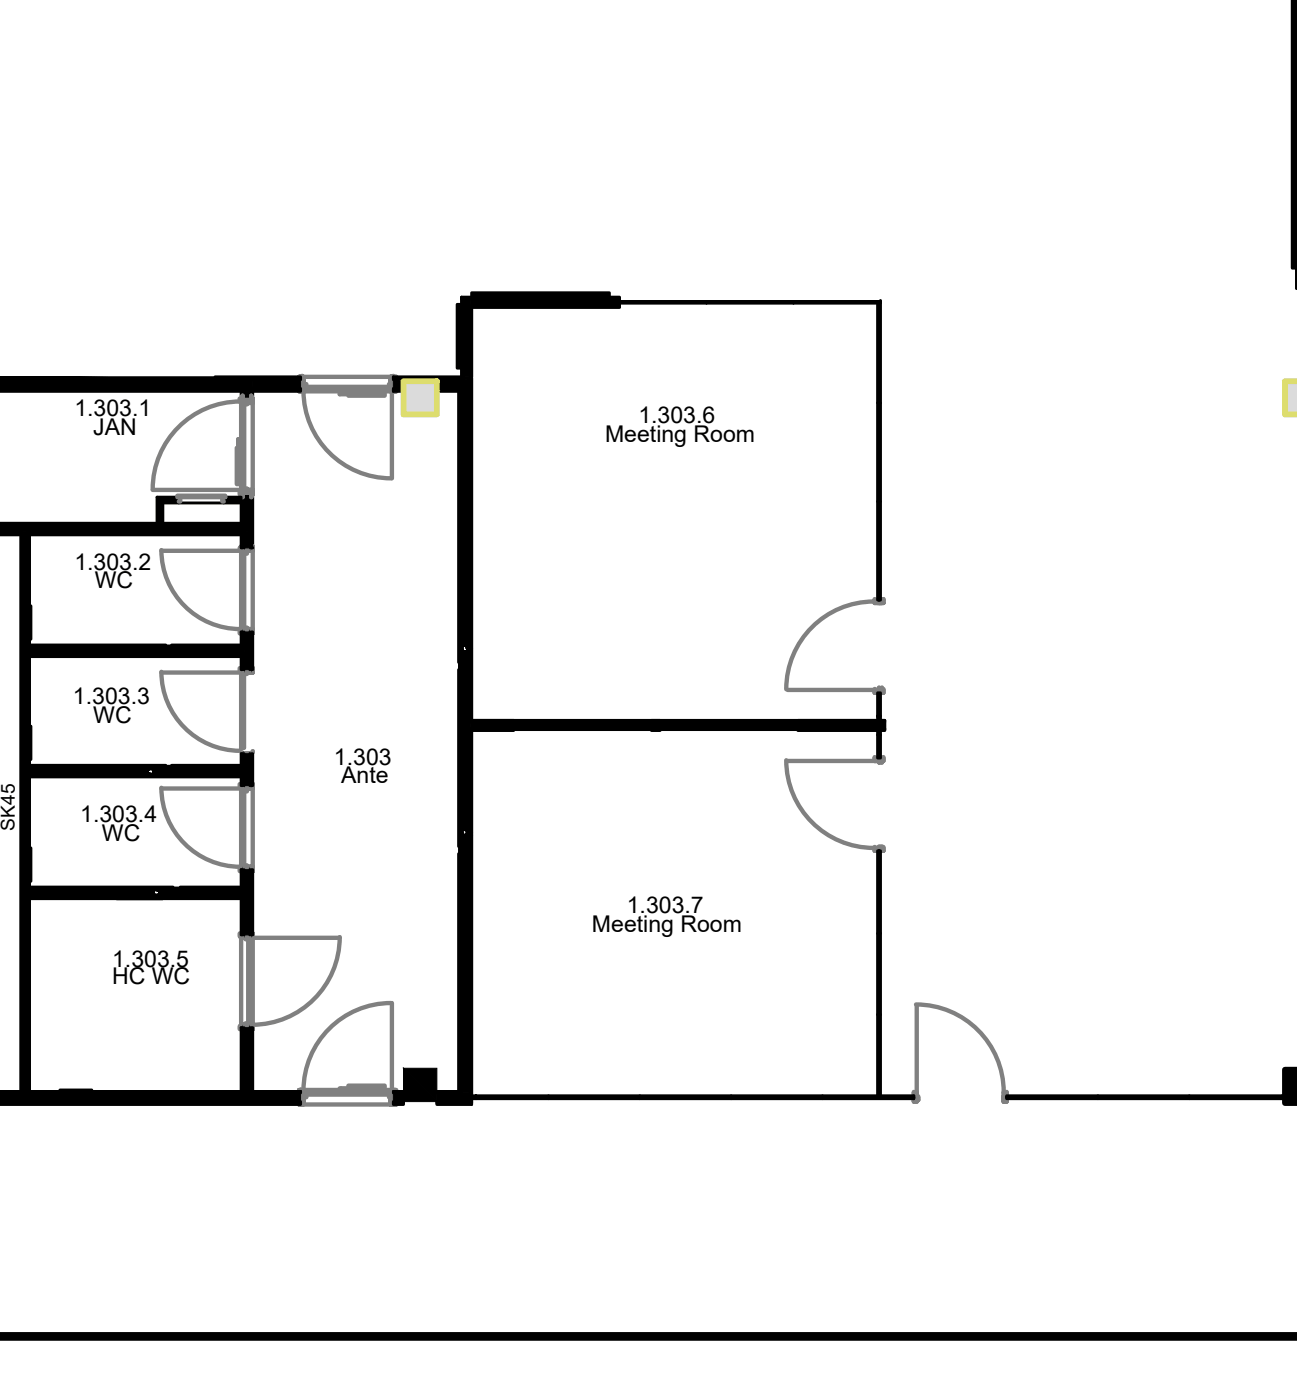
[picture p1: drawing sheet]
<svg xmlns="http://www.w3.org/2000/svg" width="38mm" height="41mm" viewBox="0 0 38 41" stroke-linecap="round" stroke-linejoin="round" font-family="sans-serif">
<defs><g id="words">
<g font-size=".7">
<text x="2.2" y="12.1">1.303.1</text>
<text x="2.2" y="16.6">1.303.2</text>
<text x="2.7" y="12.7">JAN</text>
<text x="2.8" y="17.2">WC</text>
<text x="17.7" y="12.9">Meeting Room</text>
<text x="18.6" y="12.4">1.303.6</text>
<text x="2.1" y="20.6">1.303.3</text>
<text x="2.7" y="21.1">WC</text>
<text x="9.8" y="22.4">1.303</text>
<text x="10" y="22.9">Ante</text>
<text x="2.3" y="24">1.303.4</text>
<text x="3" y="24.6">WC</text>
<text x="3.3" y="28.7">HC WC</text>
<text x="3.3" y="28.2">1.303.5</text>
<text x="17.3" y="27.2">Meeting Room</text>
<text x="18.3" y="26.7">1.303.7</text>
</g>
<text font-size=".6" x=".4" y="24.3" transform="rotate(-90 .4 24.3)">SK45</text>
</g></defs>
<!-- layer: A-DETL-GENF-OTLN -->
<path d="M11.8 31.2l1 1v-1zM11.8 31.2l1 1h-1z" fill="#000" stroke="#000" stroke-width=".03"/>
<!-- layer: A-WALL-____-PATT -->
<g fill="#000" stroke="#000" stroke-width=".03">
<path d="M13.5 18.9h.1zM4.6 26h2.5zM13.5 24.3h.1z"/>
<path d="M37.9 -.1v8.5zM37.9 -.1v8.5z"/>
<path d="M37.7 -.1l.2 3.3v-3.3zM37.7 -.1l.2 3.3h-.2z"/>
<path d="M37.9 -.1v8.5zM37.9 -.1v8.5z"/>
<path d="M37.9 -.1v8.5zM37.9 -.1v8.5z"/>
<path d="M-.1 15.6h.7zM-.1 15.6h.7z"/>
<path d="M-.1 15.5l.7 .1zM-.1 15.5l.7 .1z"/>
<path d="M.6 15.5l.2 16.4v-16.4zM.6 15.5l.2 16.4h-.2z"/>
<path d="M.9 15.6v2.8zM.9 15.6v2.8z"/>
<path d="M.9 18.4v.5zM.9 18.4v.5z"/>
<path d="M.9 19.1v3.3zM.9 19.1v3.3z"/>
<path d="M.8 15.6l.1 2.8zM.8 15.6l.1 2.8z"/>
<path d="M.8 18.4l.1 .5zM.8 18.4l.1 .5z"/>
<path d="M.8 19.1l.1 2.4zM.8 19.1l.1 2.4z"/>
<path d="M4.6 14.6v.7zM4.6 14.6v.7z"/>
<path d="M4.7 14.7l.1 .6v-.6zM4.7 14.7l.1 .6h-.1z"/>
<path d="M4.7 14.6l.5 .1v-.1zM4.7 14.6l.5 .1h-.5z"/>
<path d="M4.6 14.6h.6zM4.6 14.6h.6z"/>
<path d="M-.1 15.3h7.1zM-.1 15.3h7.1z"/>
<path d="M-.1 15.3l7.1 .1zM-.1 15.3l7.1 .1z"/>
<path d="M.9 19.1l6.1 .1zM.9 19.1l6.1 .1z"/>
<path d="M.9 18.8l6.1 .1zM.9 18.8l6.1 .1z"/>
<path d="M.9 18.9h6.1zM.9 18.9h6.1z"/>
<path d="M6.5 14.6l.5 .1v-.1zM6.5 14.6l.5 .1h-.5z"/>
<path d="M6.5 14.6h.5zM6.5 14.6h.5z"/>
<path d="M7 11.4l.1 .3zM7 11.4l.1 .3z"/>
<path d="M7 14.4l.1 1zM7 14.4l.1 1z"/>
<path d="M.9 15.6h6.2zM.9 15.6h6.2z"/>
<path d="M.9 19.1h6.2zM.9 19.1h6.2z"/>
<path d="M-.1 11.4h7.2zM-.1 11.4h7.2z"/>
<path d="M7 15.6l.1 .4zM7 15.6l.1 .4z"/>
<path d="M7 18.5l.1 .4zM7 18.5l.1 .4z"/>
<path d="M7 19.1l.1 .5zM7 19.1l.1 .5z"/>
<path d="M-.1 15.4l7.2 .1v-.1zM-.1 15.4l7.2 .1h-7.2z"/>
<path d="M.8 15.5l6.3 .1zM.8 15.5l6.3 .1z"/>
<path d="M.8 18.9l6.3 .2v-.2zM.8 18.9l6.3 .2h-6.3z"/>
<path d="M-.1 11.3l7.2 .1zM-.1 11.3l7.2 .1z"/>
<path d="M7.1 15.6v.3zM7.1 15.6v.3z"/>
<path d="M7.1 15.9v.1zM7.1 15.9v.1z"/>
<path d="M7.1 18.5v.1zM7.1 18.5v.1z"/>
<path d="M7.1 18.6v.3zM7.1 18.6v.3z"/>
<path d="M7.1 19.1v.3zM7.1 19.1v.3z"/>
<path d="M7.1 19.4v.2zM7.1 19.4v.2z"/>
<path d="M7.1 11.3l.2 .1v-.1zM7.1 11.3l.2 .1h-.2z"/>
<path d="M7.1 11.4l.2 .3v-.3zM7.1 11.4l.2 .3h-.2z"/>
<path d="M7.1 14.4l.2 1.1v-1.1zM7.1 14.4l.2 1.1h-.2z"/>
<path d="M7.1 15.5l.2 .5v-.5zM7.1 15.5l.2 .5h-.2z"/>
<path d="M7.1 18.5l.2 1.1v-1.1zM7.1 18.5l.2 1.1h-.2z"/>
<path d="M7.3 11.4v.2zM7.3 11.4v.2z"/>
<path d="M7.3 11.6v.1zM7.3 11.6v.1z"/>
<path d="M7.3 14.4v.1zM7.3 14.4v.1z"/>
<path d="M7.3 14.5v1.1zM7.3 14.5v1.1z"/>
<path d="M7.3 15.6v.3zM7.3 15.6v.3z"/>
<path d="M7.3 15.9v.1zM7.3 15.9v.1z"/>
<path d="M7.3 18.5v.1zM7.3 18.5v.1z"/>
<path d="M7.3 18.6v.8zM7.3 18.6v.8z"/>
<path d="M7.3 19.4v.2zM7.3 19.4v.2z"/>
<path d="M7.3 11.4l.1 .3zM7.3 11.4l.1 .3z"/>
<path d="M7.3 14.4l.1 1.2zM7.3 14.4l.1 1.2z"/>
<path d="M7.3 11.4h.1zM7.3 11.4h.1z"/>
<path d="M-.1 11h7.5zM-.1 11h7.5z"/>
<path d="M-.1 11l7.5 .1zM-.1 11l7.5 .1z"/>
<path d="M-.1 11.1l7.5 .2v-.2zM-.1 11.1l7.5 .2h-7.5z"/>
<path d="M7.3 11.3l.1 .1zM7.3 11.3l.1 .1z"/>
<path d="M7.3 15.6l.1 .4zM7.3 15.6l.1 .4z"/>
<path d="M7.3 18.5l.1 1.1zM7.3 18.5l.1 1.1z"/>
<path d="M7.4 11.1h1.3zM7.4 11.1h1.3z"/>
<path d="M7.4 11.3h1.4zM7.4 11.3h1.4z"/>
<path d="M7.4 11.3h1.3zM7.4 11.3h1.3z"/>
<path d="M7.4 11.4h1.4zM7.4 11.4h1.4z"/>
<path d="M7.4 11h1.4zM7.4 11h1.4z"/>
<path d="M7.4 11l1.4 .1zM7.4 11l1.4 .1z"/>
<path d="M7.4 11.1l1.4 .2v-.2zM7.4 11.1l1.4 .2h-1.4z"/>
<path d="M7.4 11.3l1.4 .1zM7.4 11.3l1.4 .1z"/>
<path d="M11.6 11.1h.2zM11.6 11.1h.2z"/>
<path d="M11.6 11.3h.2zM11.6 11.3h.2z"/>
<path d="M11.5 11.4h.3zM11.5 11.4h.3z"/>
<path d="M11.5 11h.3zM11.5 11h.3z"/>
<path d="M11.5 11l.3 .1zM11.5 11l.3 .1z"/>
<path d="M11.5 11.1l.3 .2v-.2zM11.5 11.1l.3 .2h-.3z"/>
<path d="M11.5 11.3l.3 .1zM11.5 11.3l.3 .1z"/>
<path d="M13.4 11.4v20.5zM13.4 11.4v20.5z"/>
<path d="M12.8 11.3l.6 .1zM12.8 11.3l.6 .1z"/>
<path d="M13.5 18.9h.1zM13.5 18.9h.1z"/>
<path d="M13.5 19h.1zM13.5 19h.1z"/>
<path d="M13.4 11.3l.1 20.6zM13.4 11.3l.1 20.6z"/>
<path d="M12.8 11h.7zM12.8 11h.7z"/>
<path d="M12.8 11l.7 .1zM12.8 11l.7 .1z"/>
<path d="M12.8 11.1l.7 .2v-.2zM12.8 11.1l.7 .2h-.7zM12.8 11.3h.7zM12.8 11.3h.7z"/>
<path d="M13.3 8.9l.2 1.9v-1.9zM13.3 8.9l.2 1.9h-.2z"/>
<path d="M13.5 8.7v2.4zM13.5 8.7v2.4z"/>
<path d="M13.5 8.7v2.4zM13.5 8.7v2.4z"/>
<path d="M13.5 19h.1zM13.5 19h.1z"/>
<path d="M13.6 18.9h.1zM13.6 18.9h.1z"/>
<path d="M13.6 18.9h.1zM13.6 18.9h.1z"/>
<path d="M13.6 19h.1zM13.6 19h.1z"/>
<path d="M13.6 19h.1zM13.6 19h.1z"/>
<path d="M13.6 19h.1zM13.6 19h.1z"/>
<path d="M13.6 19h.1zM13.6 19h.1z"/>
<path d="M13.5 11.1l.2 7.8v-7.8zM13.5 11.1l.2 7.8h-.2z"/>
<path d="M13.6 18.9h.1zM13.6 18.9h.1z"/>
<path d="M13.6 18.9h.1zM13.6 18.9h.1z"/>
<path d="M13.6 18.9h.1zM13.6 18.9h.1z"/>
<path d="M13.6 18.9l.1 .1zM13.6 18.9l.1 .1z"/>
<path d="M13.6 19h.1zM13.6 19h.1z"/>
<path d="M13.6 19h.1zM13.6 19h.1z"/>
<path d="M13.5 19l.2 5.3v-5.3zM13.5 19l.2 5.3h-.2z"/>
<path d="M13.5 8.7l.2 2.3v-2.3zM13.5 8.7l.2 2.3h-.2z"/>
<path d="M13.5 11l.2 .1v-.1zM13.5 11l.2 .1h-.2z"/>
<path d="M13.7 9h4.4zM13.7 9h4.4z"/>
<path d="M13.8 11v10zM13.8 11v10z"/>
<path d="M13.7 11l.1 9.4zM13.7 11l.1 9.4z"/>
<path d="M13.8 9v2zM13.8 9v2z"/>
<path d="M13.7 9l.1 2zM13.7 9l.1 2z"/>
<path d="M13.8 8.6l4 .1v-.1zM13.8 8.6l4 .1h-4z"/>
<path d="M13.5 8.7h4.6zM13.5 8.7h4.6zM13.5 8.7h4.6zM13.5 8.7h4.6z"/>
<path d="M13.7 8.7l4.4 .2v-.2zM13.7 8.7l4.4 .2h-4.4z"/>
<path d="M13.7 8.9l4.4 .1zM13.7 8.9l4.4 .1z"/>
<path d="M37.7 3.2l.2 4.6v-4.6zM37.7 3.2l.2 4.6h-.2z"/>
<path d="M-.1 31.9h.7zM-.1 31.9h.7z"/>
<path d="M-.1 31.9h8.8zM-.1 31.9h8.8z"/>
<path d="M-.1 32.2h8.8zM-.1 32.2h8.8z"/>
<path d="M-.1 31.9h.7zM-.1 31.9h.7z"/>
<path d="M.8 26h6.3zM.8 26h6.3z"/>
<path d="M.8 26h3.7zM.8 26h3.7zM.8 26h3.7zM.8 26h3.7z"/>
<path d="M.8 26h3.7zM.8 26h3.7z"/>
<path d="M.8 26h3.7zM.8 26h3.7z"/>
<path d="M.8 26.1h3.7zM.8 26.1h3.7z"/>
<path d="M.8 26.1h3.7zM.8 26.1h3.7z"/>
<path d="M.8 22.5h3.6zM.8 22.5h3.6z"/>
<path d="M.8 22.5h3.6zM.8 22.5h3.6z"/>
<path d="M.8 22.5h3.5zM.8 22.5h3.5z"/>
<path d="M.8 22.6h3.6zM.8 22.6h3.6z"/>
<path d="M.8 22.6h3.6zM.8 22.6h3.6z"/>
<path d="M.8 22.6h6.3zM.8 22.6h6.3z"/>
<path d="M.6 31.9h.2zM.6 31.9h.2z"/>
<path d="M.9 22.6v3.3zM.9 22.6v3.3z"/>
<path d="M.9 26.2v5.7zM.9 26.2v5.7z"/>
<path d="M.8 21.5l.1 .9zM.8 21.5l.1 .9z"/>
<path d="M.8 22.6l.1 3.4zM.8 22.6l.1 3.4z"/>
<path d="M.8 26.2l.1 5.7zM.8 26.2l.1 5.7z"/>
<path d="M.9 31.9h6.2zM.9 31.9h6.2z"/>
<path d="M.8 22.5l3.5 .1zM.8 22.5l3.5 .1z"/>
<path d="M.8 22.5h3.6zM.8 22.5h3.6zM.8 22.5h3.6zM.8 22.5h3.6z"/>
<path d="M.8 22.5h3.6zM.8 22.5h3.5z"/>
<path d="M.8 22.6h3.6zM.8 22.6h3.6z"/>
<path d="M.8 22.6h3.6zM.8 22.6h3.6z"/>
<path d="M4.4 22.5h2.7zM4.4 22.5h2.7z"/>
<path d="M4.4 22.6h2.7zM4.4 22.6h2.7z"/>
<path d="M.8 22.6h3.6zM.8 22.6h3.6z"/>
<path d="M4.5 22.5h2.6zM4.5 22.5h2.6z"/>
<path d="M4.5 22.6h2.6zM4.5 22.6h2.6z"/>
<path d="M4.5 22.6h2.6zM4.5 22.6h2.6z"/>
<path d="M.8 26l3.7 .1zM.8 26l3.7 .1zM.8 26.1h3.7zM.8 26.1h3.7z"/>
<path d="M.8 26.1h3.7zM.8 26.1h3.7zM.8 26.1h3.7zM.8 26.1h3.7z"/>
<path d="M.8 26h3.7zM.8 26h3.7z"/>
<path d="M.8 26.1h3.7zM.8 26.1h3.7z"/>
<path d="M4.6 26.1h2.5zM4.6 26.1h2.5z"/>
<path d="M4.6 26h2.5zM4.6 26h2.5z"/>
<path d="M4.6 26h2.5zM4.6 26h2.5z"/>
<path d="M4.6 26.1h2.5zM4.6 26.1h2.5z"/>
<path d="M.9 25.9h6.1zM.9 25.9h6.1z"/>
<path d="M.9 26.2h6.1zM.9 26.2h6.1zM.9 26.2h6.1zM.9 26.2h6.1z"/>
<path d="M.9 22.4h6.1zM.9 22.4h6.1z"/>
<path d="M.9 22.6h6.1zM.9 22.6h6.1zM.9 22.6l6.1 .1zM.9 22.6l6.1 .1z"/>
<path d="M.9 25.9l6.2 .1zM.9 25.9l6.2 .1z"/>
<path d="M.9 22.4h6.2zM.9 22.4h6.2z"/>
<path d="M7 22l.1 .4zM7 22l.1 .4z"/>
<path d="M7 22.6l.1 .3zM7 22.6l.1 .3z"/>
<path d="M7 25.4l.1 .5zM7 25.4l.1 .5z"/>
<path d="M7 26.2l.1 1.1zM7 26.2l.1 1.1z"/>
<path d="M7 30l.1 1.9zM7 30l.1 1.9z"/>
<path d="M4.5 26h2.6zM4.5 26h2.6z"/>
<path d="M4.6 26h2.5zM4.6 26h2.5zM4.6 26h2.5z"/>
<path d="M4.6 26l2.5 .1zM4.6 26l2.5 .1z"/>
<path d="M4.6 26.1h2.5zM4.6 26.1h2.5z"/>
<path d="M4.6 26.1h2.5zM4.6 26.1h2.5zM4.6 26.1h2.5zM4.6 26.1h2.5z"/>
<path d="M4.6 26.1h2.5zM4.5 26.1h2.6z"/>
<path d="M.8 26.1l6.3 .1zM.8 26.1l6.3 .1z"/>
<path d="M.8 22.4l6.3 .1zM.8 22.4l6.3 .1z"/>
<path d="M4.4 22.5h2.7zM4.4 22.5h2.7zM4.5 22.5h2.6zM4.5 22.5h2.6z"/>
<path d="M4.5 22.5h2.6zM4.5 22.5h2.6zM4.5 22.5h2.6zM4.5 22.5h2.6z"/>
<path d="M4.5 22.5l2.6 .1zM4.5 22.5l2.6 .1z"/>
<path d="M4.5 22.6h2.6zM4.5 22.6h2.6z"/>
<path d="M4.5 22.6h2.6zM4.4 22.6h2.7z"/>
<path d="M7.1 22v.1zM7.1 22v.1z"/>
<path d="M7.1 22.1v.3zM7.1 22.1v.3z"/>
<path d="M7.1 22.6v.3zM7.1 22.6v.3z"/>
<path d="M7.1 25.4v.1zM7.1 25.4v.1z"/>
<path d="M7.1 25.5v.4zM7.1 25.5v.4z"/>
<path d="M7.1 26.2v1zM7.1 26.2v1z"/>
<path d="M7.1 27.2v.1zM7.1 27.2v.1z"/>
<path d="M7.1 30v.1zM7.1 30v.1z"/>
<path d="M7.1 30.1v1.8zM7.1 30.1v1.8z"/>
<path d="M.8 31.9h6.3zM.8 31.9h6.3z"/>
<path d="M7.1 22l.2 .6v-.6zM7.1 22l.2 .6h-.2z"/>
<path d="M7.1 22.6l.2 .3v-.3zM7.1 22.6l.2 .3h-.2z"/>
<path d="M7.1 25.4l.2 1.9v-1.9zM7.1 25.4l.2 1.9h-.2z"/>
<path d="M7.1 30l.2 1.9v-1.9zM7.1 30l.2 1.9h-.2z"/>
<path d="M7.3 31.9h1.5zM7.3 31.9h1.5z"/>
<path d="M7.3 22v.1zM7.3 22v.1z"/>
<path d="M7.3 22.1v.8zM7.3 22.1v.8z"/>
<path d="M7.3 25.4v.1zM7.3 25.4v.1z"/>
<path d="M7.3 25.5v1.7zM7.3 25.5v1.7z"/>
<path d="M7.3 27.2v.1zM7.3 27.2v.1z"/>
<path d="M7.3 30v.1zM7.3 30v.1z"/>
<path d="M7.3 30.1v1.8zM7.3 30.1v1.8z"/>
<path d="M7.3 22l.1 .9zM7.3 22l.1 .9z"/>
<path d="M7.3 25.4l.1 1.9zM7.3 25.4l.1 1.9z"/>
<path d="M7.3 30l.1 1.9zM7.3 30l.1 1.9z"/>
<path d="M-.1 32.2l8.9 .1zM-.1 32.2l8.9 .1z"/>
<path d="M-.1 32.2h8.9zM-.1 32.2h8.9z"/>
<path d="M-.1 31.9l8.9 .3v-.3zM-.1 31.9l8.9 .3h-8.9z"/>
<path d="M7.3 31.9h1.5zM7.3 31.9h1.5z"/>
<path d="M11.5 31.9h.3zM11.5 31.9h.3z"/>
<path d="M11.6 31.9h.2zM11.6 31.9h.2z"/>
<path d="M11.6 32.2h.2zM11.6 32.2h.2z"/>
<path d="M11.5 32.2l.3 .1zM11.5 32.2l.3 .1z"/>
<path d="M11.5 32.2h.3zM11.5 32.2h.3z"/>
<path d="M11.5 31.9l.3 .3v-.3zM11.5 31.9l.3 .3h-.3z"/>
<path d="M11.5 31.9h.3zM11.5 31.9h.3z"/>
<path d="M12.8 31.9h.6zM12.8 31.9h.6z"/>
<path d="M13.5 24.3h.1zM13.5 24.3h.1z"/>
<path d="M13.5 24.4h.1zM13.5 24.4h.1z"/>
<path d="M12.8 31.9l.7 .3v-.3zM12.8 31.9l.7 .3h-.7zM12.8 32.2h.7zM12.8 32.2h.7z"/>
<path d="M13.5 24.4h.1zM13.5 24.4h.1z"/>
<path d="M13.6 24.3h.1zM13.6 24.3h.1z"/>
<path d="M13.6 24.3h.1zM13.6 24.3h.1z"/>
<path d="M13.6 24.3h.1zM13.6 24.3h.1z"/>
<path d="M13.6 24.4h.1zM13.6 24.4h.1z"/>
<path d="M13.6 24.3h.1zM13.6 24.3h.1z"/>
<path d="M13.6 24.3h.1zM13.6 24.3h.1z"/>
<path d="M13.6 24.3h.1zM13.6 24.3h.1z"/>
<path d="M13.6 24.3h.1zM13.6 24.3h.1z"/>
<path d="M13.6 24.3h.1zM13.6 24.3h.1z"/>
<path d="M13.6 24.3h.1zM13.6 24.3h.1z"/>
<path d="M13.6 24.3l.1 .1zM13.6 24.3l.1 .1z"/>
<path d="M13.6 24.4h.1zM13.6 24.4h.1z"/>
<path d="M13.5 24.4l.2 7.5v-7.5zM13.5 24.4l.2 7.5h-.2z"/>
<path d="M13.5 31.9l.2 .3v-.3zM13.5 31.9l.2 .3h-.2z"/>
<path d="M12.8 32.2h.9zM12.8 32.2h.9z"/>
<path d="M13.8 21.3v11zM13.8 21.3v11z"/>
<path d="M13.7 20.4l.1 .7zM13.7 20.4l.1 .7z"/>
<path d="M13.7 21.3l.1 10.9zM13.7 21.3l.1 10.9z"/>
<path d="M12.8 32.2l1 .1zM12.8 32.2l1 .1z"/>
<path d="M13.8 21h12zM13.8 21h12z"/>
<path d="M13.7 21.3h12.1zM13.7 21.3h12.1z"/>
<path d="M13.8 21l12 .1zM13.8 21l12 .1z"/>
<path d="M13.7 21.1l12.1 .2v-.2zM13.7 21.1l12.1 .2h-12.1zM13.7 21.3h12.1zM13.7 21.3h12.1z"/>
</g>
<!-- layer: I-WALL-____-MCUT -->
<g fill="none" stroke="#000" stroke-width=".08">
<path d="M37.7 0v7.8h.2M37.9 -.1v8.5M0 11.4h7l.1 .3M0 15.6h.6v16.3h-.7M5.2 14.5h-.6v.8M5.2 14.5v.2h-.4v.6M6.3 11h2.5v.1M6.5 14.5v.2h.5M6.6 14.5h.4M7.1 16l-.1-.4h-6.1v3.2h3.9M7.1 19.6l-.1-.4h-6.1v3.2h3.9M7.1 14.4l-.1 .9h-7"/>
<path d="M7.1 18.5l-.1 .3h-2M7.3 14.4v1.6M7.3 18.5v1.1M8.8 11.3v.1h-1.4l-.1 .3M11.5 11.3v.1h.3v-.2h1v.2h.6v7.9M11.5 11.1v-.1h2v-2.3h4.6v.3h-4.3v12h1.2M13.3 8.9h.2v1.9h-.2zM13.4 19.6v5.1M13.8 8.7v-.1h4v.1M7.1 22l-.1 .4h-2M7.1 22.9l-.1-.2h-6.1v3.2h4.2M7.1 27.3l-.1-1.1h-6.1v5.7h6.1l.1-1.9"/>
<path d="M7.1 25.4l-.1 .5h-1.7M7.3 22v.9M7.3 25.4v1.9M7.3 30l.1 1.9h1.4M8.8 32.2v.1h-8.8M11.5 32.2v.1h.3v-.1M11.8 31.9h-.3M13.4 24.9v7h-.6M15 21.3h-1.2v11h-1v-.1M19 21.3h.3M19 21h.3M23.3 21h2.5v.3h-2.5"/>
</g>
<!-- layer: A-WALL-____-MCUT -->
<g fill="none" stroke="#000" stroke-width=".08">
<path d="M37.9 -.1v8.5M-.1 11h8.9M-.1 11.1h8.8M-.1 15.6h.7M-.1 15.5h.7v.1M0 11.3h7.1v.4M0 15.3h7M0 11.4h7.1M.9 18.9h6.1M5.2 14.6h-.6v.7M5.2 14.6h-.5v.7M6.5 14.6h.5"/>
<path d="M7.1 11.4v.2M7.1 14.5v.9M7.1 15.9v-.3h-6.2v3.3M7.1 18.6v.3M7.1 19.4v-.3h-6.2v3.3h6.2v-.3M7.1 14.4v1h-7.1M7.1 16v-.5h-6.3v3.4h6.3v-.4M7.1 19.6v-.5h-6.3v3.3h6.3v-.4M7.3 14.4v1.6M7.3 18.5v1.1M7.3 11.4h1.5M7.3 11.4v.2"/>
<path d="M7.3 14.5v1.4M7.3 18.6v.8M8.7 11.3h-1.4v.4M11.5 11.4h.3M11.5 11h2M11.6 11.1h1.9M11.6 11.3h.2M11.8 11.1v.1M12.8 11.4h.6v20.5h-.6M12.8 11.3h.7v20.6h-.7M12.8 11.1v.1M13.5 8.7h4.6h-4.6"/>
<path d="M13.5 11v.1M13.5 11.1v-2.4v2.4M13.8 11v10h12M18.1 9h-4.4l.1 2M18.1 8.9h-4.4v12.2h12.1M0 31.9h.6h-.6M0 32.2h8.8M0 32.2h8.7M.9 22.6v3.3h6.2v-.4M.9 26.2v5.7h6.2v-1.8M.9 26.2h6.1M.9 22.6h6.1"/>
<path d="M7.1 22.6v.3M7.1 26.2v1M7.1 27.3v-1.1h-6.3v5.7h6.3v-1.9M7.1 22.9v-.3h-6.3v3.4h6.3v-.6M7.3 30v1.9h1.4M7.3 22v.9M7.3 25.4v1.9M7.3 31.9h1.5M7.3 22.1v.8M7.3 25.5v1.7M7.3 30.1v1.8M11.5 31.9h.3"/>
<path d="M11.5 32.2h.3M11.6 32.2h.2M11.6 31.9h.2M13.7 21.3h12.1h-12.1v10.9h-.9M13.7 21.3l.1 10.9h-1"/>
</g>
<!-- layer: A-DOOR-____-OTLN -->
<g fill="none" stroke="#808080" stroke-width=".13">
<path d="M4.5 14.3h2.5M4.7 19.6a2.31 2.31 0 0 0 2.3 2.3M4.7 19.6h2.3M5.3 14.5l-.1 .1M6.5 14.5v.1M7 11.7a2.56 2.56 0 0 0-2.5 2.6M7 19.6h.1M7 19.5h.1M7 18.5h.1M7 18.4h.1M7 16.1h.1M7 16h.1"/>
<path d="M7 16.1h-2.3a2.31 2.31 0 0 0 2.3 2.3M7 11.7v.1M7 11.6h.1M7 14.4h.1M7 14.3h.1M7.1 19.4v.2h.2v-.2v.2h-.2zM7.1 18.5h.2v.1v-.1h-.2v.1zM7.1 15.9v.1h.2v-.1v.1h-.2zM7.1 11.6v.1h.2v-.1v.1h-.2zM7.1 14.4h.2v.1v-.1h-.2v.1zM7.1 11.8v2.5M7.1 16.1v2.3"/>
<path d="M7.3 19.6h.1M7.3 18.4h.1M7.3 16.1h.1M7.3 11.8h.1M7.3 11.7h.1M7.3 14.3h.1M7.4 19.6h.1M7.4 19.5h.1M7.4 18.5h.1M7.4 16.1v2.3M7.4 16.1h.1M7.4 16h.1"/>
<path d="M7.4 11.7v2.6M7.4 11.7h.1M7.4 11.6h.1M7.4 14.4h.1M7.4 14.3h.1M8.7 11.1h.1v.2h-.1h.1v-.2zM8.7 11.4h.1M8.8 11h.1M8.8 11.4h.1M8.9 11h.1M8.9 11.3h2.5M8.9 11h2.5"/>
<path d="M11.4 11h.1M11.4 11.4v2.6a2.56 2.56 0 0 1-2.5-2.6M11.5 11.1h.1h-.1v.2h.1h-.1zM11.5 11h.1M11.5 11.4h.1M25.5 17.6a2.56 2.56 0 0 0-2.5 2.5M4.7 23a2.31 2.31 0 0 0 2.3 2.3M4.7 23h2.3M7 22h.1M7 22.1h.1M7 21.9h.1M7 25.4h.1"/>
<path d="M7 25.3h.1M7 23h.1M7 22.9h.1M7 29.9h.1M7 30h.1M7 30v.1M7 27.3h.1M7 27.3v2.6M7.1 22h.2v.1v-.1h-.2v.1zM7.1 25.4h.2v.1v-.1h-.2v.1zM7.1 22.9h.2h-.2zM7.1 30v.1v-.1h.2v.1v-.1z"/>
<path d="M7.1 27.2v.1h.2v-.1v.1h-.2zM7.1 23.1v2.2M7.3 27.4v2.5M7.3 21.9h.1M7.3 25.3v.1M7.3 25.3h.1M7.3 23h.1M7.3 29.9h.1M7.3 27.3v.1M7.4 22h.1M7.4 21.9h.1M7.4 25.4h.1"/>
<path d="M7.4 25.3v.1M7.4 23h.1M7.4 22.9h.1M7.4 30v.1M7.4 27.3h.1M7.4 23.1v2.2M7.4 27.4h2.5M8.7 31.9h.1v.3h-.1h.1v-.3zM8.7 31.8v.1M8.8 31.8v.1M8.8 32.3h.1M8.9 32.3h.1"/>
<path d="M8.9 31.9h.1M8.9 31.9a2.56 2.56 0 0 1 2.5-2.6v2.6M8.9 32.3h2.5M8.9 32h2.5M9.9 27.4a2.56 2.56 0 0 1-2.5 2.5M11.4 31.9h.1M11.5 31.9h.1h-.1v.3h.1h-.1zM11.5 32.3h.1M11.5 31.9h.1M23 22.2a2.56 2.56 0 0 0 2.5 2.6M23 20.2h2.6M23 22.2h2.6"/>
<path d="M26.7 29.3a2.56 2.56 0 0 1 2.6 2.6M26.8 29.4v2.6"/>
</g>
<!-- layer: A-DOOR-____-MCUT -->
<g fill="none" stroke="#808080" stroke-width=".13">
<path d="M5.2 14.5h1.4zM7 19.5v.1h.4v-.1v.1l-.2 .1-.2-.1zM7 18.4l.2-.1 .2 .1v.1v-.1h-.4v.1zM7 16v.1h.4v-.1v.1l-.3 .1zM7 11.6v.2h.4v-.2v.2h-.3zM7 16.1h.1v2.3h-.1zM7 14.3h.4v.1v-.1h-.4v.1zM7 14.4h.1M7 11.6h.1M7 11.7h.1M7 11.8h.1v2.5h-.1zM8.7 11h.2v.2v.2h-.2h.2v-.4z"/>
<path d="M8.8 11.4h.1M8.9 11.3h2.5v.1h-2.5zM11.4 11h.2h-.2v.4h.2h-.2zM11.5 11.4h.1M7 25.4l.2-.1h.2v.1v-.1h-.4v.1zM7 22.9v.1h.4v-.1v.1l-.3 .1zM7 27.3v.1h.3l.1-.1a.21 .21 0 0 1-.2 .1 .21 .21 0 0 1-.2-.1zM7 21.9h.1M7 22.1h.1M7 22h.1M7 23.1h.1v2.2h-.1zM7 29.9v.2a.21 .21 0 0 1 .2-.2 .21 .21 0 0 1 .2 .1v.1v-.2z"/>
<path d="M7.1 21.8v-2.2h-.1v2.3M7.3 27.4h.1v2.5h-.1zM7.3 21.9h.1M7.4 21.9h.1M7.4 22h.1M7.4 30.1h.1M7.4 30h.1M7.4 27.3h.1M8.7 31.8h.2v.2v.3h-.2h.2v-.5zM8.9 31.8h2.5v.2h-2.5zM11.4 31.8h.2h-.2l.1 .2h-.1v.3h.2h-.2z"/>
</g>
<!-- layer: A-GENM-____-OTLN -->
<path d="M7 13.1l-.1 1h.1v-.1M7 13.3v.6M10.4 11.5h.6M11 11.5h.1M11.1 11.4h.1v.2l-1-.1M10.2 31.8v-.1h1v.2h-.1M11 31.8h.1M11 31.7l-.6 .1" fill="none" stroke="#808080" stroke-width=".13"/>
<!-- layer: A-GENM-____-HDLN -->
<g fill="none" stroke="#808080" stroke-width=".13">
<path d="M7 12.9h.1M7 13.9h.1M7 13.5v.5v-.5M7 13.5v.4M7 13.2v-.4v.5M10 11.4l.4 .1M10.4 11.4h-.5v.1h.5M10.6 11.4h.5v.1h-.5M11 11.4v.1M11 11.5h.1M10 31.8v.1l.3-.1M10 31.8h.1"/>
<path d="M10.4 31.8h-.5v.1h.5M10.6 31.8h.5v.1h-.5M11 31.8h-.4"/>
</g>
<!-- layer: A-GLAZ-CURT-MCUT -->
<g fill="none" stroke="#000" stroke-width=".08">
<path d="M18.1 8.8h2.5zM20.6 8.8h2.6zM23.2 8.8h2.5zM25.7 8.8v3zM25.7 14.6v2.9zM25.7 11.8v2.8zM13.9 32h2.1zM16 32h2.7zM18.7 32h2.6zM21.3 32h2.7zM24 32h2.7zM25.7 20.2v.7z"/>
<path d="M25.7 21.5v.6zM25.7 24.8v2.5zM25.7 27.3v2.3zM25.7 29.6v2.4zM29.4 32h2.7zM32.1 32h2.6zM34.7 32h2.7z"/>
</g>
<!-- layer: A-DOOR-FRAM-MCUT -->
<g fill="none" stroke="#808080" stroke-width=".13">
<path d="M25.5 17.5l.1 .1 .2-.1v.1h-.3zM25.5 17.5l.1 .1zM25.7 17.6h.1zM25.7 17.5l.1 .1zM25.8 17.6h.1M25.8 17.5h.1M25.5 20.2l.3-.1v.1h-.1h-.2zM25.5 20.2h.1zM25.5 22.1l.1 .1zM25.5 24.8h.1zM25.5 22.1l.1 .1 .2-.1v.1h-.3zM25.6 20.2h.1"/>
<path d="M25.7 20.1l.1 .1zM25.7 22.2l.1 .1zM25.7 24.8h.1zM25.7 24.8h-.2h.1h.2M25.7 24.7h.1M25.7 20.2h.1M25.7 20.2h.1zM25.7 22.1l.1 .1zM26.7 31.9l.1 .1zM26.7 32h.1M26.7 32.1l.1 .1zM26.7 31.9h.1v.3h-.1l.1-.1z"/>
<path d="M26.7 32.1h.1M26.8 32v.1zM29.3 31.9l.1 .1zM29.3 32.1l.1 .1zM29.3 32v.1zM29.3 32.1h.1M29.3 31.9h.1l-.1 .1 .1 .2h-.1zM29.4 32.2h.1"/>
</g>
<!-- layer: A-DOOR-FRAM-OTLN -->
<g fill="none" stroke="#808080" stroke-width=".13">
<path d="M25.5 17.6h.1M25.5 17.5h.1M25.6 17.5h.1M25.6 17.6h.1M25.7 17.6h.1M25.7 17.5h.1M25.8 17.6h.1M25.8 17.5h.1M25.5 20.2h.1M25.5 24.8h.1M25.5 22.2h.1M25.5 22.1h.1"/>
<path d="M25.6 20.2h.1M25.6 24.8h.1M25.6 22.1h.1M25.6 22.2h.1M25.7 20.2h.1M25.7 20.1h.1M25.7 24.8h.1M25.7 22.3h.1M25.7 22.2h.1M25.8 20.1h.1M25.8 24.8h.1M25.8 22.2h.1"/>
<path d="M25.8 20.2h.1M25.8 22.1h.1M26.7 32.2h.1M26.7 32h.1M26.7 31.9h.1M26.7 32.1h.1M26.8 32.1h.1M26.8 32h.1M26.8 31.9h.1M26.8 32.2h.1M29.3 32.2h.1M29.3 32.1h.1"/>
<path d="M29.3 32h.1M29.3 31.9h.1M29.4 32h.1M29.4 32.1h.1M29.4 31.9h.1M29.4 32.2h.1"/>
</g>
<!-- layer: A-GLAZ-CWMG-OTLN -->
<path d="M18.1 8.8h7.6M25.6 8.8h.1v8.7h-.1zM25.7 8.8h.1M13.9 32h12.8v.1h-12.8M25.6 20.9v-.7h.1v.7M25.6 21.5v.6h.1v-.6M25.6 24.8h.1v7.2h-.1zM37.4 32h-8v.1h8" fill="none" stroke="#000" stroke-width=".08"/>
<!-- layer: A-GLAZ-CWMG-MCUT -->
<path d="M13.8 32h.1v.1h-.1zM25.6 20.9h.1v.1h-.1zM25.6 21.3h.1v.2h-.1zM37.4 32l.1 .1z" fill="none" stroke="#000" stroke-width=".08"/>
<!-- layer: I-FURN-____-OTLN -->
<path d="M.9 17.7v1M.9 21.2v1M.9 24.8v.9M1.7 31.9h1" fill="none" stroke="#000" stroke-width=".08"/>
<!-- layer: A-FLOR-HRAL-OTLN -->
<g fill="none" stroke="#000" stroke-width=".08">
<path d="M-.1 39.1h38M0 39h37.9M0 38.9h37.9M2.9 39h.1M6 39h.1M9.2 39h.1M12.4 39h.1M15.6 39h.1M18.8 39h.1M22 39h.1M25.2 39h.1M28.4 39h.1"/>
<path d="M31.6 39h.1M34.7 39h.1M37.9 39h.1"/>
</g>
<!-- layer: A-FLOR-HRAL-MCUT -->
<path d="M-.1 39.1h38M0 39h37.9" fill="none" stroke="#000" stroke-width=".13"/>
<!-- layer: I-WALL-____-OTLN -->
<path d="M5.2 14.7h1.3" fill="none" stroke="#000" stroke-width=".08"/>
<!-- layer: I-FURN-____-MCUT -->
<path d="M3.4 26.2h1.4z" fill="none" stroke="#000" stroke-width=".08"/>
<!-- layer: S-COLS-____-OTLN -->
<path d="M37.5 31.2l.4 1v-1zM37.5 31.2l.4 1h-.4z" fill="#000" stroke="#000" stroke-width=".03"/>
<!-- layer: S-COLS-____-MCUT -->
<path d="M37.9 31.2h-.4v1h.4" fill="none" stroke="#000" stroke-width=".17"/>
<!-- layer: S-COLS-____-OTLN -->
<g fill="#dbdbdb" stroke="#dbdbdb" stroke-width=".03">
<path d="M11.8 11.1l1 .3v-.3zM11.8 11.1l1 .3h-1z"/>
<path d="M11.8 11.4l1 .7v-.7zM11.8 11.4l1 .7h-1z"/>
<path d="M37.5 11.1l.4 .3v-.3zM37.5 11.1l.4 .3h-.4z"/>
<path d="M37.5 11.4l.4 .7v-.7zM37.5 11.4l.4 .7h-.4z"/>
</g>
<!-- layer: S-COLS-____-MCUT -->
<path d="M11.8 11.1h1v1h-1zM37.9 11.1h-.4v1h.4" fill="none" stroke="#dddd6e" stroke-width=".17"/>
<use href="#words"/>
</svg>
